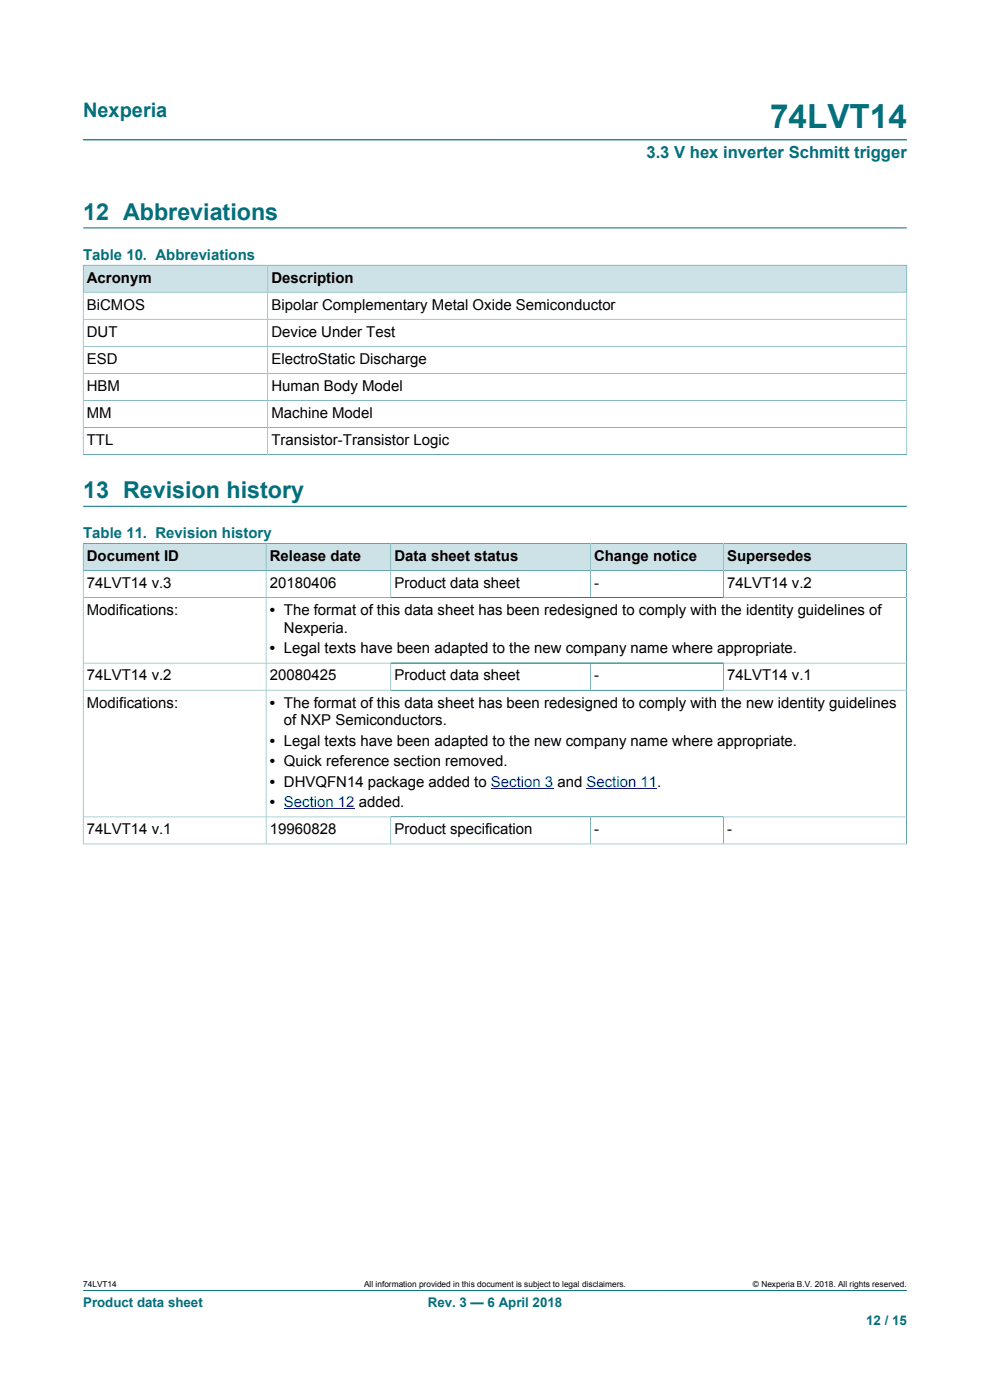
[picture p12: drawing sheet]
<svg xmlns="http://www.w3.org/2000/svg" width="210mm" height="297mm" viewBox="0 0 210 297" stroke-linecap="round" stroke-linejoin="round" font-family="sans-serif">
<defs><g id="words">
<text font-size="7.1" fill="#036f7b" x="163.4" y="27.2">74LVT14</text>
<g font-size="4.9" fill="#036f7b">
<text x="17.6" y="46.6">12 Abbreviations</text>
<text x="17.6" y="105.6">13 Revision history</text>
</g>
<text font-size="4.2" fill="#036f7b" x="17.6" y="24.8">Nexperia</text>
<text font-size="3.5" fill="#036f7b" x="137.1" y="33.5">3.3 V hex inverter Schmitt trigger</text>
<g font-size="3.2" fill="#036f7b">
<text x="17.6" y="55.2">Table 10. Abbreviations</text>
<text x="17.6" y="114.2">Table 11. Revision history</text>
</g>
<g font-size="3.2">
<text x="18.4" y="59.9">Acronym</text>
<text x="57.6" y="59.9">Description</text>
<text x="18.4" y="65.7">BiCMOS</text>
<text x="57.6" y="65.7">Bipolar Complementary Metal Oxide Semiconductor</text>
<text x="18.4" y="71.4">DUT</text>
<text x="57.6" y="71.4">Device Under Test</text>
<text x="18.4" y="77.1">ESD</text>
<text x="57.6" y="77.1">ElectroStatic Discharge</text>
<text x="18.4" y="82.9">HBM</text>
<text x="57.6" y="82.9">Human Body Model</text>
<text x="18.4" y="88.6">MM</text>
<text x="57.6" y="88.6">Machine Model</text>
<text x="18.4" y="94.4">TTL</text>
<text x="57.6" y="94.4">Transistor-Transistor Logic</text>
<text x="18.4" y="119">Document ID</text>
<text x="57.2" y="119">Release date</text>
<text x="83.7" y="119">Data sheet status</text>
<text x="126" y="119">Change notice</text>
<text x="154.2" y="119">Supersedes</text>
<text x="18.4" y="124.7">74LVT14 v.3</text>
<text x="57.2" y="124.7">20180406</text>
<text x="83.7" y="124.7">Product data sheet</text>
<text x="126" y="124.7">-</text>
<text x="154.2" y="124.7">74LVT14 v.2</text>
<text x="18.4" y="130.5">Modifications:</text>
<text x="57.2" y="130.5">• The format of this data sheet has been redesigned to comply with the identity guidelines of</text>
<text x="60.2" y="134.3">Nexperia.</text>
<text x="57.2" y="138.6">• Legal texts have been adapted to the new company name where appropriate.</text>
<text x="18.4" y="144.4">74LVT14 v.2</text>
<text x="57.2" y="144.4">20080425</text>
<text x="83.7" y="144.4">Product data sheet</text>
<text x="126" y="144.4">-</text>
<text x="154.2" y="144.4">74LVT14 v.1</text>
<text x="18.4" y="150.1">Modifications:</text>
<text x="57.2" y="150.1">• The format of this data sheet has been redesigned to comply with the new identity guidelines</text>
<text x="60.2" y="153.9">of NXP Semiconductors.</text>
<text x="57.2" y="158.2">• Legal texts have been adapted to the new company name where appropriate.</text>
<text x="57.2" y="162.6">• Quick reference section removed.</text>
<text x="57.2" y="166.9">• DHVQFN14 package added to Section 3 and Section 11.</text>
<text x="57.2" y="171.3">• Section 12 added.</text>
<text x="18.4" y="177">74LVT14 v.1</text>
<text x="57.2" y="177">19960828</text>
<text x="83.7" y="177">Product specification</text>
<text x="126" y="177">-</text>
<text x="154.2" y="177">-</text>
</g>
<g font-size="2.8" fill="#036f7b">
<text x="17.6" y="277.3">Product data sheet</text>
<text x="90.7" y="277.3">Rev. 3 — 6 April 2018</text>
<text x="183.7" y="281">12 / 15</text>
</g>
<g font-size="1.8">
<text x="17.6" y="273.1">74LVT14</text>
<text x="77.2" y="273.1">All information provided in this document is subject to legal disclaimers.</text>
<text x="159.7" y="273.1">© Nexperia B.V. 2018. All rights reserved.</text>
</g>
</g></defs>
<path d="M17.6 29.7h174.8M17.6 48.3h174.8M17.6 273.8h174.8" fill="none" stroke="#036f7b" stroke-width=".21"/>
<path d="M17.7 56.3h39v5.6h-39z" fill="#cde2e7"/>
<path d="M17.6 56.2v5.8h39.2v-5.8h-39.2" fill="none" stroke="#036f7b" stroke-width=".21"/>
<path d="M56.9 56.3h135.4v5.6h-135.4z" fill="#cde2e7"/>
<path d="M192.4 56.2v40.3M192.4 56.2h-135.6v40.2M17.6 67.7h174.8M17.6 73.5h174.8M17.6 79.2h174.8M192.4 62h-174.8v34.5M17.6 96.4h174.8M17.6 84.9h174.8M17.6 90.7h174.8M17.6 107.4h174.8" fill="none" stroke="#036f7b" stroke-width=".21"/>
<path d="M17.7 115.4h38.7v5.6h-38.7z" fill="#cde2e7"/>
<path d="M17.6 115.2v5.8h38.8v-5.7h-38.8" fill="none" stroke="#036f7b" stroke-width=".21"/>
<path d="M56.5 115.4h26.3v5.6h-26.3z" fill="#cde2e7"/>
<path d="M56.4 115.3h26.5v5.7h-26.5z" fill="none" stroke="#036f7b" stroke-width=".21"/>
<path d="M83 115.4h42.2v5.6h-42.2z" fill="#cde2e7"/>
<path d="M82.9 115.3h42.3v5.7h-42.3z" fill="none" stroke="#036f7b" stroke-width=".21"/>
<path d="M125.3 115.4h28.1v5.6h-28.1z" fill="#cde2e7"/>
<path d="M125.2 115.3h28.3v5.7h-28.3z" fill="none" stroke="#036f7b" stroke-width=".21"/>
<path d="M153.5 115.4h38.7v5.6h-38.7z" fill="#cde2e7"/>
<g fill="none" stroke="#036f7b" stroke-width=".21">
<path d="M192.3 115.2v63.9M192.3 115.3h-38.8v11.5M17.6 126.8h174.7M56.4 121v58M82.9 121v5.8M125.2 121v5.8M192.3 121h-174.7v58.1M17.6 140.7h174.7M17.6 146.4h174.7M82.9 140.7v5.7M125.2 140.7v5.7M153.5 140.7v5.7"/>
<path d="M17.6 179h174.7M17.6 173.3h174.7M82.9 173.3v5.7M125.2 173.3v5.7M153.5 173.3v5.7"/>
</g>
<path d="M60.2 171.6h15M104.1 167.3h13.3M124.4 167.3h15" fill="none" stroke="#00f" stroke-width=".21"/>
<use href="#words"/>
</svg>
